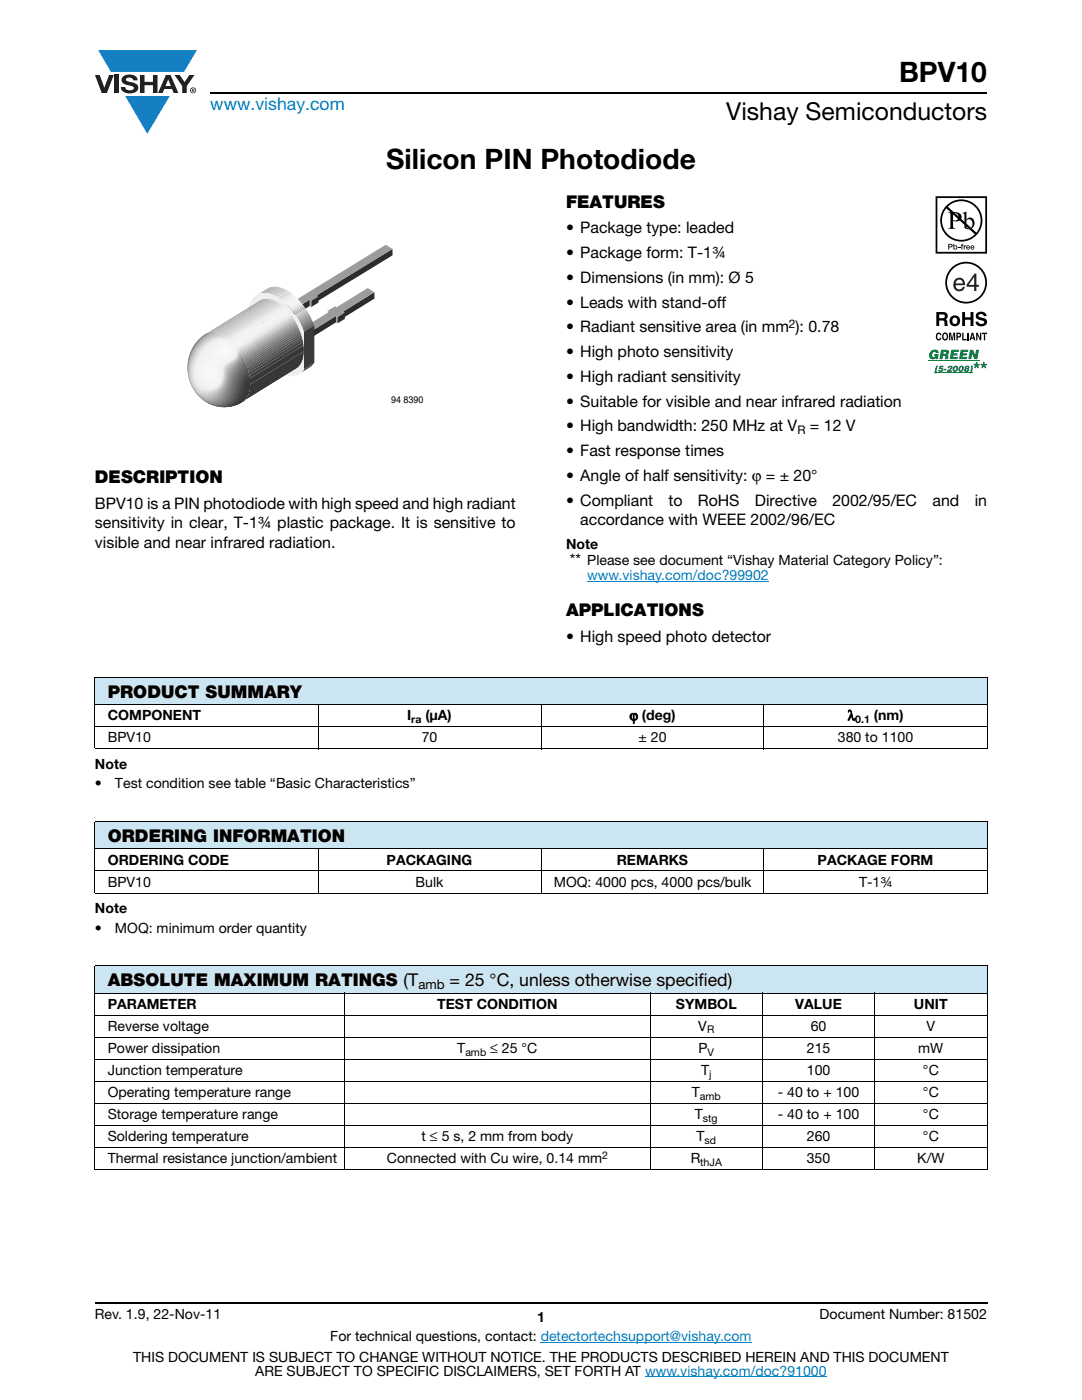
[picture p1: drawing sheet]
<svg xmlns="http://www.w3.org/2000/svg" width="216mm" height="279mm" viewBox="0 0 216 279" stroke-linecap="round" stroke-linejoin="round" font-family="sans-serif">
<defs><g id="words">
<g font-size="5.6">
<text x="179.4" y="16.4">BPV10</text>
<text x="77" y="33.8">Silicon PIN Photodiode</text>
</g>
<text font-size="4.9" x="144.9" y="24">Vishay Semiconductors</text>
<text font-size="3.5" fill="#007ec4" x="42" y="21.9">www.vishay.com</text>
<g font-size="3.5">
<text x="112.9" y="41.5">FEATURES</text>
<text x="18.9" y="96.5">DESCRIPTION</text>
<text x="112.9" y="123">APPLICATIONS</text>
<text x="21.5" y="139.2">PRODUCT SUMMARY</text>
<text x="21.5" y="168">ORDERING INFORMATION</text>
<text x="21.5" y="196.8">ABSOLUTE MAXIMUM RATINGS (T</text>
<text x="89.7" y="196.8">= 25 °C, unless otherwise specified)</text>
</g>
<g font-size="3.2">
<text x="112.9" y="46.6">• Package type: leaded</text>
<text x="112.9" y="51.5">• Package form: T-1¾</text>
<text x="112.9" y="56.5">• Dimensions (in mm): Ø 5</text>
<text x="112.9" y="61.4">• Leads with stand-off</text>
<text x="112.9" y="66.3">• Radiant sensitive area (in mm ): 0.78</text>
<text x="112.9" y="71.3">• High photo sensitivity</text>
<text x="112.9" y="76.2">• High radiant sensitivity</text>
<text x="112.9" y="81.2">• Suitable for visible and near infrared radiation</text>
<text x="112.9" y="86.1">• High bandwidth: 250 MHz at V</text>
<text x="161.6" y="86.1">= 12 V</text>
<text x="112.9" y="91">• Fast response times</text>
<text x="112.9" y="96">• Angle of half sensitivity: ϕ = ± 20°</text>
<text x="18.9" y="101.5">BPV10 is a PIN photodiode with high speed and high radiant</text>
<text x="112.9" y="100.9">• Compliant</text>
<text x="133.4" y="100.9">to</text>
<text x="139.3" y="100.9">RoHS</text>
<text x="150.6" y="100.9">Directive</text>
<text x="166.1" y="100.9">2002/95/EC</text>
<text x="186.1" y="100.9">and</text>
<text x="194.5" y="100.9">in</text>
<text x="18.9" y="105.4">sensitivity in clear, T-1¾ plastic package. It is sensitive to</text>
<text x="115.8" y="104.8">accordance with WEEE 2002/96/EC</text>
<text x="18.9" y="109.3">visible and near infrared radiation.</text>
<text x="113.7" y="112.7">**</text>
<text x="112.9" y="128.1">• High speed photo detector</text>
</g>
<g font-size="2.8">
<text x="112.9" y="109.5">Note</text>
<text x="117.2" y="112.7">Please see document “Vishay Material Category Policy”:</text>
<text x="21.5" y="143.7">COMPONENT</text>
<text x="81.2" y="143.7">I</text>
<text x="84.9" y="143.7">(μA)</text>
<text x="125.6" y="143.7">ϕ (deg)</text>
<text x="169.1" y="143.7">λ</text>
<text x="174.4" y="143.7">(nm)</text>
<text x="21.5" y="148.1">BPV10</text>
<text x="84.1" y="148.1">70</text>
<text x="127.4" y="148.1">± 20</text>
<text x="167.2" y="148.1">380 to 1100</text>
<text x="18.9" y="153.4">Note</text>
<text x="18.9" y="157.3">•</text>
<text x="22.9" y="157.3">Test condition see table “Basic Characteristics”</text>
<text x="21.5" y="172.5">ORDERING CODE</text>
<text x="77.2" y="172.5">PACKAGING</text>
<text x="123.1" y="172.5">REMARKS</text>
<text x="163.2" y="172.5">PACKAGE FORM</text>
<text x="21.5" y="176.9">BPV10</text>
<text x="82.9" y="176.9">Bulk</text>
<text x="110.5" y="176.9">MOQ: 4000 pcs, 4000 pcs/bulk</text>
<text x="171.4" y="176.9">T-1¾</text>
<text x="18.9" y="182.2">Note</text>
<text x="18.9" y="186.1">•</text>
<text x="22.9" y="186.1">MOQ: minimum order quantity</text>
<text x="21.5" y="201.3">PARAMETER</text>
<text x="87.2" y="201.3">TEST CONDITION</text>
<text x="134.9" y="201.3">SYMBOL</text>
<text x="158.7" y="201.3">VALUE</text>
<text x="182.4" y="201.3">UNIT</text>
<text x="21.5" y="205.7">Reverse voltage</text>
<text x="139.3" y="205.7">V</text>
<text x="161.8" y="205.7">60</text>
<text x="184.9" y="205.7">V</text>
<text x="21.5" y="214.5">Junction temperature</text>
<text x="21.5" y="210.1">Power dissipation</text>
<text x="91.2" y="210.1">T</text>
<text x="97.8" y="210.1">≤ 25 °C</text>
<text x="139.4" y="210.1">P</text>
<text x="139.9" y="214.5">T</text>
<text x="161" y="210.1">215</text>
<text x="161" y="214.5">100</text>
<text x="183.2" y="210.1">mW</text>
<text x="184.2" y="214.5">°C</text>
<text x="21.5" y="218.9">Operating temperature range</text>
<text x="138" y="218.9">T</text>
<text x="155.2" y="218.9">- 40 to + 100</text>
<text x="184.2" y="218.9">°C</text>
<text x="21.5" y="223.4">Storage temperature range</text>
<text x="21.5" y="227.8">Soldering temperature</text>
<text x="84.1" y="227.8">t ≤ 5 s, 2 mm from body</text>
<text x="138.7" y="223.4">T</text>
<text x="139" y="227.8">T</text>
<text x="155.2" y="223.4">- 40 to + 100</text>
<text x="161" y="227.8">260</text>
<text x="184.2" y="223.4">°C</text>
<text x="184.2" y="227.8">°C</text>
<text x="21.5" y="232.2">Thermal resistance junction/ambient</text>
<text x="77.2" y="232.2">Connected with Cu wire, 0.14 mm</text>
<text x="137.8" y="232.2">R</text>
<text x="161" y="232.2">350</text>
<text x="183" y="232.2">K/W</text>
<text x="18.9" y="263.3">Rev. 1.9, 22-Nov-11</text>
<text x="107.2" y="263.8">1</text>
<text x="163.6" y="263.3">Document Number: 81502</text>
<text x="65.9" y="267.7">For technical questions, contact: detectortechsupport@vishay.com</text>
<text x="26.5" y="271.7">THIS DOCUMENT IS SUBJECT TO CHANGE WITHOUT NOTICE. THE PRODUCTS DESCRIBED HEREIN AND THIS DOCUMENT</text>
<text x="50.9" y="274.6">ARE SUBJECT TO SPECIFIC DISCLAIMERS, SET FORTH AT www.vishay.com/doc?91000</text>
</g>
<text font-size="2.8" fill="#007ec4" x="117.2" y="115.8">www.vishay.com/doc?99902</text>
<text font-size="2.6" x="83.5" y="197.4">amb</text>
<g font-size="2.4">
<text x="157.4" y="65.4">2</text>
<text x="159.1" y="86.7">R</text>
</g>
<g font-size="2.1">
<text x="82.1" y="144.3">ra</text>
<text x="170.7" y="144.3">0.1</text>
<text x="141.1" y="206.2">R</text>
<text x="92.9" y="210.7">amb</text>
<text x="141.2" y="210.7">V</text>
<text x="141.5" y="215.1">j</text>
<text x="139.6" y="219.5">amb</text>
<text x="140.3" y="223.9">stg</text>
<text x="120.1" y="231.3">2</text>
<text x="139.7" y="232.7">thJA</text>
<text x="140.6" y="228.3">sd</text>
</g>
<text font-size="1.9" x="78.1" y="80.4">94 8390</text>
</g></defs>
<g fill="#147fc3">
<path d="M19.6 10h19.7l-2.6 4.3h-1.1h-13.5z"/>
<path d="M25 19.2h8.9l-4.5 7.5z"/>
</g>
<g fill="#231f20">
<path d="M18.9 15h1l.9 2.5 1-2.5h.9l-1.4 3.6h-1z"/>
<path d="M22.9 15h.9v3.6h-.9z"/>
<path d="M24.6 15.3a2.1 2.1 0 0 1 2.8 .3l.1 .4h-.9a.79 .79 0 0 0-.7-.5 .79 .79 0 0 0-.8 .4l.3 .3 1 .2a1.08 1.08 0 0 1 1.2 1 1.08 1.08 0 0 1-1.1 1.2 1.73 1.73 0 0 1-2.4-1.2h.9a.96 .96 0 0 0 .8 .6 .96 .96 0 0 0 .9-.4 1.31 1.31 0 0 0-1.2-.6 1.03 1.03 0 0 1-1.1-.6 1.03 1.03 0 0 1 .2-1.1z"/>
<path d="M27.9 15h.9v1.3h1.7v-1.3h.9v3.6h-.9v-1.6h-1.7v1.6h-.9z"/>
<path d="M34.8 15h1.1l.9 1.4 1-1.4h1l-1.5 2.2v1.4h-.9v-1.4z"/>
<path d="M33.6 15.9l.5 1.3h-1.1zM33.1 15l-1.6 3.6h1l.3-.8h1.5l.3 .8h1l-1.6-3.6z"/>
<path d="M38.1 18a.46 .46 0 0 1 .9 0 .46 .46 0 0 1-.9 0zM37.9 18a.6 .6 0 0 0 1.2 0 .6 .6 0 0 0-1.2 0z"/>
<path d="M38.4 17.8h.2v.2h-.2zM38.3 17.7v.7h.1v-.3l.4 .3-.2-.3 .2-.2-.1-.2z"/>
</g>
<path d="M42 18.6h155M18.9 260h178.1" fill="none" stroke="#000" stroke-width=".36"/>
<path d="M117.2 116.1h36.2M107.9 267.9h42.1M128.7 274.8h36.3" fill="none" stroke="#007ec4" stroke-width=".2"/>
<path d="M37.4 48.9h47.1v32.4h-47.1z" fill="#fff"/>
<g fill="#2c2c2c">
<path d="M63.2 58.9l15.1-9.2v1.3l-15.1 9.2z"/>
<path d="M62.1 60l1.5-.9v1.3l-1.5 .9z"/>
</g>
<path d="M61.8 59.8l.3 .2v1.3l-.3-.2z" fill="#a3a3a3"/>
<path d="M68.5 62.2l6.2-3.9v1.3l-6.2 3.8z" fill="#2c2c2c"/>
<g fill="#a3a3a3">
<path d="M65.4 62l.3 .2v1.3l-.3-.2z"/>
<path d="M67.1 63.1l.3 .1v1.3l-.3-.2z"/>
</g>
<path d="M67.4 63.2l1.4-.9v1.3l-1.4 .9z" fill="#2c2c2c"/>
<path d="M54.2 62.8l1.4 .8v1.3l-1.4-.8z" fill="#a3a3a3"/>
<path d="M55.6 63.6l6.2-3.8v1.3l-6.2 3.8z" fill="#2c2c2c"/>
<path d="M54.2 62.8l22.8-14 1.3 .9-15.1 9.2 .4 .2-1.5 .9-.3-.2-6.2 3.8z" fill="#9c9c9c"/>
<path d="M52.2 64.1l2-1.3v1.3l-2 1.3z" fill="#3b3b3b"/>
<path d="M52.2 65.4l2-1.3 1.4 .8-2.1 1.3z" fill="#d3d3d3"/>
<path d="M60.8 66.9l6.3-3.8v1.2l-6.3 3.9z" fill="#2c2c2c"/>
<path d="M59.5 66.1l1.3 .8v1.3l-1.3-.9z" fill="#a3a3a3"/>
<path d="M59.5 66.1l6.2-3.9-.3-.2 1.4-.9 .4 .2 6.2-3.8 1.3 .8-6.2 3.9 .3 .1-1.4 .9-.3-.1-6.3 3.8z" fill="#9c9c9c"/>
<path d="M59.7 74.6l.9-.9 2.1-1.2-.7 .7z" fill="#373737"/>
<path d="M57.4 68.6l2.1-1.3 1.3 .9-2 1.3z" fill="#d3d3d3"/>
<path d="M60.6 70a4.1 4.1 0 0 1-1.5 3.6z" fill="#373737"/>
<path d="M51.2 58.9l2.3-1.4z" fill="#7c7c7c"/>
<path d="M51.4 58.8l2.3-1.4z" fill="#838383"/>
<path d="M51.7 58.7l2.3-1.4z" fill="#8b8b8b"/>
<path d="M51.9 58.6l2.3-1.4z" fill="#939393"/>
<path d="M52.1 58.5l2.4-1.3z" fill="#9a9a9a"/>
<path d="M52.4 58.5l2.1-1.3h.2l-2 1.3z" fill="#a2a2a2"/>
<path d="M52.7 58.5l2-1.3h.4l-2.1 1.3z" fill="#aaa"/>
<path d="M53 58.5l2.1-1.3h.3l-2.1 1.3z" fill="#b1b1b1"/>
<path d="M53.3 58.5l2.1-1.3 .4 .1-2.1 1.3z" fill="#b9b9b9"/>
<path d="M53.7 58.6l2.1-1.3 .4 .1-2 1.3z" fill="#c1c1c1"/>
<path d="M54.2 58.7l2-1.3 .6 .3-2.1 1.2z" fill="#c8c8c8"/>
<path d="M54.7 58.9l2.1-1.2 .6 .3-2.1 1.2z" fill="#d0d0d0"/>
<path d="M55.3 59.2l2.1-1.2 .1 .1-2 1.2z" fill="#d7d7d7"/>
<path d="M51.8 70.1l8.8-1.2v1.2z" fill="#373737"/>
<path d="M51.8 70.1l8.7-1.9 .1 .7z" fill="#3e3e3e"/>
<path d="M51.8 70.1l8.6-2.4 .1 .5z" fill="#464646"/>
<path d="M51.8 70.1l8.5-2.8 .1 .4z" fill="#4e4e4e"/>
<path d="M51.8 70.1l8.3-3.3 .2 .5z" fill="#555"/>
<path d="M51.8 70.1l8.2-3.6 .1 .3z" fill="#5d5d5d"/>
<path d="M51.8 70.1l8.1-4 .1 .4z" fill="#656565"/>
<path d="M51.8 70.1l7.9-4.3 .2 .3z" fill="#6c6c6c"/>
<path d="M51.8 70.1l7.8-4.6 .1 .3z" fill="#747474"/>
<path d="M51.8 70.1l7.7-4.9 .1 .3z" fill="#7c7c7c"/>
<path d="M51.8 70.1l7.6-5.1 .1 .2z" fill="#838383"/>
<path d="M51.8 70.1l7.5-5.3 .1 .2z" fill="#8b8b8b"/>
<path d="M51.8 70.1l7.4-5.5 .1 .2z" fill="#939393"/>
<path d="M51.8 70.1l7.3-5.7 .1 .2z" fill="#9a9a9a"/>
<path d="M51.8 70.1l7.2-5.9 .1 .2z" fill="#a2a2a2"/>
<path d="M51.8 70.1l7.1-6 .1 .1z" fill="#aaa"/>
<path d="M51.8 70.1l7-6.2 .1 .2z" fill="#b1b1b1"/>
<path d="M51.8 70.1l6.9-6.3 .1 .1z" fill="#b9b9b9"/>
<path d="M51.8 70.1l6.8-6.5 .1 .2z" fill="#c1c1c1"/>
<path d="M51.8 70.1l6.7-6.6 .1 .1z" fill="#c8c8c8"/>
<path d="M51.8 70l6.6-6.7 .1 .2-6.7 6.6z" fill="#d0d0d0"/>
<path d="M58.3 63.2l.1 .1-6.6 6.7z" fill="#d7d7d7"/>
<path d="M58.2 63l.1 .2-6.5 6.6v-.1z" fill="#dfdfdf"/>
<path d="M58.1 62.9l.1 .1-6.4 6.7v-.2z" fill="#e7e7e7"/>
<path d="M58 62.7l.1 .2-6.3 6.6v-.2z" fill="#eee"/>
<path d="M57.7 62.4l.3 .3-6.2 6.6v-.2z" fill="#f1f1f1"/>
<path d="M56.9 61.5l.8 .9-5.9 6.7v-.9z" fill="#f2f2f2"/>
<path d="M56.6 61.2l.3 .3-5.1 6.7v-.3z" fill="#f1f1f1"/>
<path d="M56.4 61l.2 .2-4.8 6.7v-.2z" fill="#eee"/>
<path d="M56.1 60.8l.3 .2-4.6 6.7v-.3z" fill="#e7e7e7"/>
<path d="M55.8 60.5l.3 .3-4.3 6.6v-.2z" fill="#dfdfdf"/>
<path d="M55.3 60.3l.5 .2-4 6.7v-.3z" fill="#d7d7d7"/>
<path d="M54.8 60l.5 .3-3.5 6.6v-.2z" fill="#d0d0d0"/>
<path d="M54.4 59.8l.4 .2-3 6.7z" fill="#c8c8c8"/>
<path d="M54 59.7l.4 .1-2.6 6.7z" fill="#c1c1c1"/>
<path d="M53.6 59.6l.4 .1-2.2 6.7z" fill="#b9b9b9"/>
<path d="M53.3 59.6h.3l-1.8 6.7z" fill="#b1b1b1"/>
<path d="M53.1 59.6h.2l-1.5 6.7z" fill="#aaa"/>
<path d="M52.8 59.6h.3l-1.3 6.7z" fill="#a2a2a2"/>
<path d="M52.6 59.7l.2-.1-1 6.7z" fill="#9a9a9a"/>
<path d="M52.4 59.7h.2l-.8 6.7z" fill="#939393"/>
<path d="M52.2 59.8l.2-.1-.6 6.7z" fill="#8b8b8b"/>
<path d="M52 59.9l.2-.1-.4 6.7z" fill="#838383"/>
<path d="M51.8 60l.2-.1-.2 6.7z" fill="#7c7c7c"/>
<path d="M60.7 66.2l2-1.3v7.6l-2.1 1.2z" fill="#3b3b3b"/>
<path d="M55.5 59.3l2-1.2 .4 .2-2.1 1.3z" fill="#d7d7d7"/>
<path d="M55.8 59.6l2.1-1.3 .4 .3-2.1 1.2z" fill="#dfdfdf"/>
<path d="M56.2 59.8l2.1-1.2 .3 .2-2.1 1.3z" fill="#e7e7e7"/>
<path d="M56.5 60.1l2.1-1.3 .3 .3-2.1 1.3z" fill="#eee"/>
<path d="M56.8 60.3l2.1-1.2 .3 .3-2.1 1.3z" fill="#f1f1f1"/>
<path d="M57.1 60.7l2.1-1.3 1 1.1-2.1 1.2z" fill="#f2f2f2"/>
<path d="M58.1 61.7l2.1-1.2 .2 .2-2 1.3z" fill="#f1f1f1"/>
<path d="M58.3 62l2.1-1.3 .2 .3-2.1 1.3z" fill="#eee"/>
<path d="M58.5 62.3l2.1-1.3 .1 .2-2 1.2z" fill="#e7e7e7"/>
<path d="M58.7 62.4l2-1.2 .2 .1-2.1 1.3z" fill="#dfdfdf"/>
<path d="M58.8 62.6l2.1-1.3 .1 .2-2.1 1.3z" fill="#d7d7d7"/>
<path d="M58.9 62.8l2.1-1.3 .1 .2-2.1 1.3z" fill="#d0d0d0"/>
<path d="M59 63l2.1-1.3 .1 .1-2.1 1.3z" fill="#c8c8c8"/>
<path d="M59.1 63.1l2.1-1.3 .1 .2-2.1 1.3z" fill="#c1c1c1"/>
<path d="M59.2 63.3l2.1-1.3 .1 .2-2.1 1.3z" fill="#b9b9b9"/>
<path d="M59.3 63.5l2.1-1.3 .1 .2-2.1 1.2z" fill="#b1b1b1"/>
<path d="M59.4 63.6l2.1-1.2 .1 .1-2.1 1.3z" fill="#aaa"/>
<path d="M59.5 63.8l2.1-1.3 .1 .2-2 1.3z" fill="#a2a2a2"/>
<path d="M59.7 64l2-1.3 .1 .3-2 1.2z" fill="#9a9a9a"/>
<path d="M59.8 64.2l2-1.2 .2 .2-2.1 1.3z" fill="#939393"/>
<path d="M59.9 64.5l2.1-1.3 .1 .2-2.1 1.3z" fill="#8b8b8b"/>
<path d="M60 64.7l2.1-1.3 .1 .3-2.1 1.3z" fill="#838383"/>
<path d="M60.1 65l2.1-1.3 .1 .3-2 1.3z" fill="#7c7c7c"/>
<path d="M60.3 65.3l2-1.3 .2 .3-2.1 1.3z" fill="#747474"/>
<path d="M60.4 65.6l2.1-1.3 .1 .4-2 1.3z" fill="#6c6c6c"/>
<path d="M60.6 66l2-1.3 .1 .2-2 1.3z" fill="#656565"/>
<path d="M52.2 64.1v1.3l1.3 .8v-1.3zM57.4 67.3v1.3l1.4 .8v-1.2zM50.9 59.1a3.8 3.8 0 0 1 4.6 .2 13.7 13.7 0 0 1 5.2 6.9l-.1 7.5a3.2 3.2 0 0 1-4.3 .9 13.9 13.9 0 0 1-6.8-12.6 4.3 4.3 0 0 1 1.4-2.9z" fill="#eee"/>
<g fill="#373737">
<path d="M49.8 75.6l10.8-5.6a4.1 4.1 0 0 1-1.5 3.6l-10.7 6.6a4.8 4.8 0 0 0 1.4-4.6z"/>
<path d="M49.8 75.6l10.8-5.6a4.1 4.1 0 0 1-1.5 3.6l-9.2 3.2z"/>
<path d="M48.4 76.8h1.5l-.1-1.2 10.8-6.7a5.4 5.4 0 0 1-1.1 4.4l-.4 .3z"/>
</g>
<path d="M49.7 74.9l10.8-6.7 .1 .7-10.8 6.7z" fill="#3e3e3e"/>
<path d="M49.6 74.4l10.8-6.7 .1 .5-10.8 6.7z" fill="#464646"/>
<path d="M49.5 73.9l10.8-6.6 .1 .4-10.8 6.7z" fill="#4e4e4e"/>
<path d="M49.4 73.5l10.7-6.7 .2 .5-10.8 6.6z" fill="#555"/>
<path d="M49.2 73.1l10.8-6.6 .1 .3-10.7 6.7z" fill="#5d5d5d"/>
<path d="M49.1 72.8l10.8-6.7 .1 .4-10.8 6.6z" fill="#656565"/>
<path d="M49 72.4l10.7-6.6 .2 .3-10.8 6.7z" fill="#6c6c6c"/>
<path d="M48.9 72.2l10.7-6.7 .1 .3-10.7 6.6z" fill="#747474"/>
<path d="M48.7 71.9l10.8-6.7 .1 .3-10.7 6.7z" fill="#7c7c7c"/>
<path d="M48.6 71.7l10.8-6.7 .1 .2-10.8 6.7z" fill="#838383"/>
<path d="M48.5 71.4l10.8-6.6 .1 .2-10.8 6.7z" fill="#8b8b8b"/>
<path d="M48.4 71.2l10.8-6.6 .1 .2-10.8 6.6z" fill="#939393"/>
<path d="M48.3 71.1l10.8-6.7 .1 .2-10.8 6.6z" fill="#9a9a9a"/>
<path d="M48.2 70.9l10.8-6.7 .1 .2-10.8 6.7z" fill="#a2a2a2"/>
<path d="M48.1 70.7l10.8-6.6 .1 .1-10.8 6.7z" fill="#aaa"/>
<path d="M48 70.6l10.8-6.7 .1 .2-10.8 6.6z" fill="#b1b1b1"/>
<path d="M48 70.4l10.7-6.6 .1 .1-10.8 6.7z" fill="#b9b9b9"/>
<path d="M47.9 70.3l10.7-6.7 .1 .2-10.7 6.6z" fill="#c1c1c1"/>
<path d="M47.8 70.1l10.7-6.6 .1 .1-10.7 6.7z" fill="#c8c8c8"/>
<path d="M47.7 70l10.7-6.7 .1 .2-10.7 6.6z" fill="#d0d0d0"/>
<path d="M47.6 69.9l10.7-6.7 .1 .1-10.7 6.7z" fill="#d7d7d7"/>
<path d="M47.5 69.7l10.7-6.7 .1 .2-10.7 6.6z" fill="#dfdfdf"/>
<path d="M47.3 69.5l10.8-6.6 .1 .1-10.7 6.7z" fill="#e7e7e7"/>
<path d="M47.2 69.3l10.8-6.6 .1 .2-10.8 6.6z" fill="#eee"/>
<path d="M47 69.1l10.7-6.7 .3 .3-10.8 6.6z" fill="#f1f1f1"/>
<path d="M46.2 68.2l10.7-6.7 .8 .9-10.7 6.7z" fill="#f2f2f2"/>
<path d="M45.9 67.9l10.7-6.7 .3 .3-10.7 6.7z" fill="#f1f1f1"/>
<path d="M45.6 67.7l10.8-6.7 .2 .2-10.7 6.7z" fill="#eee"/>
<path d="M45.3 67.4l10.8-6.6 .3 .2-10.8 6.7z" fill="#e7e7e7"/>
<path d="M45 67.2l10.8-6.7 .3 .3-10.8 6.6z" fill="#dfdfdf"/>
<path d="M44.6 66.9l10.7-6.6 .5 .2-10.8 6.7z" fill="#d7d7d7"/>
<path d="M44.1 66.7l10.7-6.7 .5 .3-10.7 6.6z" fill="#d0d0d0"/>
<path d="M43.6 66.5l10.8-6.7 .4 .2-10.7 6.7z" fill="#c8c8c8"/>
<path d="M43.2 66.4l10.8-6.7 .4 .1-10.8 6.7z" fill="#c1c1c1"/>
<path d="M42.9 66.3l10.7-6.7 .4 .1-10.8 6.7z" fill="#b9b9b9"/>
<path d="M42.6 66.3l10.7-6.7h.3l-10.7 6.7z" fill="#b1b1b1"/>
<path d="M42.3 66.3l10.8-6.7h.2l-10.7 6.7z" fill="#aaa"/>
<path d="M42.1 66.3l10.7-6.7h.3l-10.8 6.7z" fill="#a2a2a2"/>
<path d="M41.8 66.3l11-6.7z" fill="#9a9a9a"/>
<path d="M41.6 66.4l11-6.7z" fill="#939393"/>
<path d="M41.4 66.4l11-6.7z" fill="#8b8b8b"/>
<path d="M41.2 66.5l11-6.7z" fill="#838383"/>
<path d="M41.1 66.6l10.9-6.7z" fill="#7c7c7c"/>
<g fill="#f1f1f1">
<path d="M39.7 67.7a3.5 3.5 0 0 1 5.1-.6 12 12 0 0 1 4.9 11 3.6 3.6 0 0 1-2.7 2.8 6.4 6.4 0 0 1-6.7-1.4 4.6 4.6 0 0 1-.8-2.9l.1 .7a3.5 3.5 0 0 0 1.4 2.9 8.2 8.2 0 0 1-1.3-12.5z"/>
<path d="M39.9 67.5a3.4 3.4 0 0 1 4.9-.4l1.4 1.1a3.5 3.5 0 0 0-4.8 1.4l-.9 1.3a4.4 4.4 0 0 0-.2 6.1 2.41 2.41 0 0 0 2.9 .2 2.41 2.41 0 0 0 1.1-2.7l-.1-.5a1.27 1.27 0 0 1 .8-1.5 3.1 3.1 0 0 0 2.2-2.2l-.2-1.2a11.8 11.8 0 0 1 2.7 9 4.3 4.3 0 0 1-3.8 3.1 6.3 6.3 0 0 1-5.6-1.7 4.6 4.6 0 0 1-.7-2.9v.7a3.5 3.5 0 0 0 1.4 2.9 8.2 8.2 0 0 1-1.1-12.7z"/>
</g>
<path d="M39.9 67.5a3.5 3.5 0 0 1 5.2-.2l.8 .6a3.5 3.5 0 0 0-4.3 1.1l-1 1.2a5.2 5.2 0 0 0-1 6.4v.7a3.5 3.5 0 0 0 1.4 2.9 8.2 8.2 0 0 1-1.1-12.7z" fill="#eee"/>
<path d="M39.9 67.5a3.5 3.5 0 0 1 5.2-.2l.5 .4a4.1 4.1 0 0 0-4.2 1 7.8 7.8 0 0 0-2.6 7l.3 .9 .5 .5a3.7 3.7 0 0 0 1.4 3.1 8.2 8.2 0 0 1-1.1-12.7z" fill="#e7e7e7"/>
<path d="M39.9 67.5a3.5 3.5 0 0 1 5.1-.3l.3 .2a5.2 5.2 0 0 0-5.4 2.8 7.2 7.2 0 0 0-1.3 5.9l.4 .8 .6 .6 .3 1.2a2.88 2.88 0 0 0 1.1 1.5 8.2 8.2 0 0 1-1.1-12.7z" fill="#dfdfdf"/>
<path d="M39.9 67.5a3.5 3.5 0 0 1 5.1-.3 5.1 5.1 0 0 0-4.7 2 7.5 7.5 0 0 0-1.8 7.1l.5 .9 .6 .7a3.3 3.3 0 0 0 1.4 2.3 8.2 8.2 0 0 1-1.1-12.7z" fill="#d7d7d7"/>
<path d="M39.9 67.5a3.4 3.4 0 0 1 4.7-.6 7 7 0 0 0-6.3 5.6 5 5 0 0 0 1.4 5.7l.4 1 .9 1a8.2 8.2 0 0 1-1.1-12.7z" fill="#d0d0d0"/>
<path d="M39.6 76.6a2.77 2.77 0 0 0 3.2 .8 2.77 2.77 0 0 0 1.7-2.9l-.1-.5a1.46 1.46 0 0 1 1.3-1.7 2.42 2.42 0 0 0 1.5-3 11 11 0 0 1 2.4 9.3 4.7 4.7 0 0 1-4.2 2.6 6.3 6.3 0 0 1-5.1-1.7 4.6 4.6 0 0 1-.7-2.9z" fill="#eee"/>
<path d="M39.9 67.5a3.3 3.3 0 0 1 4.2-.8 7.8 7.8 0 0 0-5.8 10 4.3 4.3 0 0 0 1.5 1.8l.4 .8 .8 .9a8.2 8.2 0 0 1-1.1-12.7z" fill="#c8c8c8"/>
<path d="M39.6 77.1a3 3 0 0 0 3.5 .4 3 3 0 0 0 1.5-3.2 1.57 1.57 0 0 1 1.1-1.9 2.54 2.54 0 0 0 1.7-2.9 10.9 10.9 0 0 1 2.2 9.1 4.7 4.7 0 0 1-4.2 2.6 6.2 6.2 0 0 1-5.1-1.7 4.5 4.5 0 0 1-.7-2.4z" fill="#e7e7e7"/>
<path d="M39.9 67.5a3.5 3.5 0 0 1 3.7-1 8 8 0 0 0-5.5 9.9l1 1.6 .8 .7 .3 .7 .8 .8a8.2 8.2 0 0 1-1.1-12.7z" fill="#c1c1c1"/>
<path d="M39.6 77.5a3.3 3.3 0 0 0 3.5 .1 3.3 3.3 0 0 0 1.6-3.1v-.5a1.84 1.84 0 0 1 1.3-1.8 2.44 2.44 0 0 0 1.5-2.5 10.8 10.8 0 0 1 2.1 8.9 4.7 4.7 0 0 1-4.2 2.6 6.3 6.3 0 0 1-5.1-1.7l-.4-.8z" fill="#dfdfdf"/>
<path d="M39.9 67.5a3.5 3.5 0 0 1 3.3-1.1 8.2 8.2 0 0 0-5.1 10l.4 1 .6 .8 .9 .7 .4 .7 .6 .6a8.2 8.2 0 0 1-1.1-12.7z" fill="#b9b9b9"/>
<path d="M47.6 69.9a10.7 10.7 0 0 1 2 8.7 4.7 4.7 0 0 1-4.2 2.6 6.3 6.3 0 0 1-5.1-1.7l-.7-1.6a3.5 3.5 0 0 0 5.1-3.2 2.14 2.14 0 0 1 1.5-2.5 2.6 2.6 0 0 0 1.4-2.3z" fill="#d7d7d7"/>
<path d="M39.9 67.5a3.6 3.6 0 0 1 3-1.2 8.3 8.3 0 0 0-4.8 10.3l.5 .9 .6 .9 1.8 1.8a8.2 8.2 0 0 1-1.1-12.7z" fill="#b1b1b1"/>
<path d="M47.7 70a10.7 10.7 0 0 1 1.9 8.6 4.7 4.7 0 0 1-4.2 2.6 6.3 6.3 0 0 1-5.1-1.6l-.6-1.4a3.5 3.5 0 0 0 4.8-1.9l.2-.5a6.1 6.1 0 0 1 .7-2.8l.4-.4a2.91 2.91 0 0 0 1.9-2.6z" fill="#d0d0d0"/>
<path d="M47.8 70.1a10.6 10.6 0 0 1 1.8 8.5 4.7 4.7 0 0 1-4.2 2.6 6.1 6.1 0 0 1-5.2-1.9l-.4-.8a3.4 3.4 0 0 0 4.5-1.5 9.4 9.4 0 0 0 .8-3.3l.8-1a3.1 3.1 0 0 0 1.9-2.6z" fill="#c8c8c8"/>
<path d="M39.9 67.5a3.7 3.7 0 0 1 2.7-1.2 8.1 8.1 0 0 0-3.9 11.5l2.3 2.4a8.2 8.2 0 0 1-1.1-12.7z" fill="#aaa"/>
<path d="M47.9 70.3a10.6 10.6 0 0 1 1.7 8.3 4.7 4.7 0 0 1-4.2 2.6 6.2 6.2 0 0 1-5.2-1.8l-.3-.7a2.44 2.44 0 0 0 3.1-.2 6.4 6.4 0 0 0 2.3-4.7 5.5 5.5 0 0 1 1.9-2l.5-.8z" fill="#c1c1c1"/>
<path d="M39.9 67.5a3.8 3.8 0 0 1 2.4-1.2 8.2 8.2 0 0 0-3.5 11.7l2.2 2.2a8.2 8.2 0 0 1-1.1-12.7z" fill="#a2a2a2"/>
<path d="M48 70.4a10.6 10.6 0 0 1 1.6 8.2 4.7 4.7 0 0 1-4.2 2.6 6.1 6.1 0 0 1-5.2-1.9l-.2-.4a2.32 2.32 0 0 0 3-.1 5.7 5.7 0 0 0 2.2-4.3 4.5 4.5 0 0 1 2-2.6l.5-.6z" fill="#b9b9b9"/>
<path d="M39.9 67.5a4 4 0 0 1 2.2-1.2 8.2 8.2 0 0 0-3.3 11.8l2.2 2.1a8.2 8.2 0 0 1-1.1-12.7z" fill="#9a9a9a"/>
<path d="M48 70.6a10.5 10.5 0 0 1 1.6 8 4.7 4.7 0 0 1-4.2 2.6 6.2 6.2 0 0 1-5.2-1.8l-.2-.3a2.66 2.66 0 0 0 3.9-1 7.6 7.6 0 0 0 1.6-4l.6-.9a4.8 4.8 0 0 0 1.9-2.6z" fill="#b1b1b1"/>
<path d="M48.1 70.7a10.4 10.4 0 0 1 1.5 7.9 4.7 4.7 0 0 1-4.2 2.6 6 6 0 0 1-5.3-1.9 2.69 2.69 0 0 0 4.1-1.2l.8-1.4 .3-1.2a4.8 4.8 0 0 1 1.9-3.2l.6-.8z" fill="#aaa"/>
<g fill="#939393">
<path d="M39.9 67.5l1.2-.9 .7-.3a8.6 8.6 0 0 0-4.2 8.8 8.2 8.2 0 0 1 2.3-7.6z"/>
<path d="M38.9 78.1l.9 1.1 1.2 1-1.1-.9z"/>
</g>
<path d="M48.2 70.9a10.3 10.3 0 0 1 1.4 7.7 4.7 4.7 0 0 1-4.2 2.6 6.2 6.2 0 0 1-5.2-1.8 2.68 2.68 0 0 0 4.2-1.2l.6-1.3a8.4 8.4 0 0 1 2.5-4.9z" fill="#a2a2a2"/>
<g fill="#8b8b8b">
<path d="M39.9 67.5l1.2-.9 .5-.2a8.5 8.5 0 0 0-4.2 7.7 8.2 8.2 0 0 1 2.5-6.6z"/>
<path d="M39.5 78.9l1.5 1.3z"/>
</g>
<path d="M48.3 71.1a10.2 10.2 0 0 1 1.3 7.5 4.7 4.7 0 0 1-4.2 2.6 6.4 6.4 0 0 1-5-1.6 2.66 2.66 0 0 0 4.1-1.2l1-2.1a6.9 6.9 0 0 1 2.2-4.2z" fill="#9a9a9a"/>
<g fill="#838383">
<path d="M39.9 67.5l1.5-1a8.5 8.5 0 0 0-4 6.7 8.1 8.1 0 0 1 2.5-5.7z"/>
<path d="M40.1 79.5l.9 .7z"/>
</g>
<path d="M48.4 71.2a9.3 9.3 0 0 1 1 7.9 5.5 5.5 0 0 1-4.4 2.2 6.5 6.5 0 0 1-4.5-1.6 2.72 2.72 0 0 0 4.3-1.3l.2-.6a14.2 14.2 0 0 1 2.4-5.1z" fill="#939393"/>
<path d="M48.5 71.4a9.2 9.2 0 0 1 .9 7.7 5.5 5.5 0 0 1-4.4 2.2 6.7 6.7 0 0 1-4.4-1.4 2.88 2.88 0 0 0 4.6-1.8 16.8 16.8 0 0 1 2.4-5.3z" fill="#8b8b8b"/>
<g fill="#7c7c7c">
<path d="M39.9 67.5l1.3-1a8.2 8.2 0 0 0-3.7 6.1 8 8 0 0 1 2.4-5.1z"/>
<path d="M40.6 79.9l.4 .3z"/>
</g>
<path d="M48.6 71.6a9.2 9.2 0 0 1 .8 7.5 5.5 5.5 0 0 1-4.4 2.2l-2.3-.3-2-1a3 3 0 0 0 4.8-2 14.7 14.7 0 0 1 2.8-5.8z" fill="#838383"/>
<path d="M39.9 67.5l1.1-.8a8.1 8.1 0 0 0-3.4 5v-.1a8.1 8.1 0 0 1 2.3-4.1z" fill="#747474"/>
<path d="M42.3 68.8a2.82 2.82 0 0 1 4.8 .9 2.48 2.48 0 0 1-2.1 2.7 1.24 1.24 0 0 0-.8 1.7 2.65 2.65 0 0 1-2 3.3 3.1 3.1 0 0 1-2.6-4.2 5 5 0 0 1 1.5-2.2l.7-1.6z" fill="#f2f2f2"/>
<path d="M48.7 71.9a9 9 0 0 1 .7 7.2 5.5 5.5 0 0 1-4.4 2.2l-2.3-.3-1.8-.9a2.98 2.98 0 0 0 4.8-1.9 16.5 16.5 0 0 1 3-6.3z" fill="#7c7c7c"/>
<path d="M39.9 67.5l.3-.3a7.9 7.9 0 0 0-2.4 3.6 8 8 0 0 1 2.1-3.3z" fill="#6c6c6c"/>
<path d="M48.9 72.1a8.9 8.9 0 0 1 .5 7 5.5 5.5 0 0 1-4.4 2.2l-1.8-.2-2.1-.9a3 3 0 0 0 4.8-1.9l.2-.5a14.1 14.1 0 0 1 2.8-5.7z" fill="#747474"/>
<path d="M42.5 68.8a2.62 2.62 0 0 1 2.7-.9 2.62 2.62 0 0 1 1.9 2.1 2.61 2.61 0 0 1-2.4 2.4 1.06 1.06 0 0 0-.6 1.5 2.66 2.66 0 0 1-1.9 3.4 2.98 2.98 0 0 1-2.4-4.2 3.6 3.6 0 0 1 1.5-1.8l.6-1.7z" fill="#f2f2f2"/>
<path d="M49 72.4a8.7 8.7 0 0 1 .4 6.7 5.5 5.5 0 0 1-4.4 2.2l-1.8-.2-1.6-.6a3.1 3.1 0 0 0 4.6-2.3l.2-.7a14.2 14.2 0 0 1 2.6-5.1z" fill="#6c6c6c"/>
<path d="M42.7 68.7a2.44 2.44 0 0 1 2.7-.6 2.44 2.44 0 0 1 1.6 2.3 2.55 2.55 0 0 1-2.4 1.9l-.5 .2-.1 .3 .1 1.5a2.15 2.15 0 0 1-.8 2.4 2.15 2.15 0 0 1-2.5 0 3.2 3.2 0 0 1 .6-5.2l.4-.7 .3-1.2z" fill="#f3f3f3"/>
<path d="M49.1 72.8a8.5 8.5 0 0 1 .3 6.3 5.5 5.5 0 0 1-4.4 2.2l-1.8-.2-1.1-.4a3.2 3.2 0 0 0 4.5-2.4 12.8 12.8 0 0 1 2.5-5.5z" fill="#656565"/>
<path d="M42.7 68.9a2.47 2.47 0 0 1 4.2 .9v.4a2.03 2.03 0 0 1-2 1.8 1.1 1.1 0 0 0-1 .5 1.1 1.1 0 0 0 0 1.2 2.74 2.74 0 0 1-1.1 3.3 2.41 2.41 0 0 1-2.9-2.8 2.72 2.72 0 0 1 1.7-2.5l.4-.5 .2-1.3z" fill="#f3f3f3"/>
<path d="M49.2 73.1a8.1 8.1 0 0 1 .2 6 5.5 5.5 0 0 1-4.4 2.2l-2.4-.4a3.3 3.3 0 0 0 4.3-2.7 11.8 11.8 0 0 1 2.3-5.1z" fill="#5d5d5d"/>
<path d="M43 68.8a2.22 2.22 0 0 1 2.5-.5 2.22 2.22 0 0 1 1.3 2.1 2.34 2.34 0 0 1-2.3 1.7l-.7 .2-.2 .5a3.9 3.9 0 0 1-.3 3.8 2.02 2.02 0 0 1-3.2-1.6 2.82 2.82 0 0 1 1.9-3.4l.1-.1a4.2 4.2 0 0 1 .9-2.7z" fill="#f4f4f4"/>
<path d="M49.4 73.5a7.4 7.4 0 0 1-.3 6.1 6.5 6.5 0 0 1-6 1.5 3.3 3.3 0 0 0 4.1-3.1l.8-2.2z" fill="#555"/>
<path d="M43 68.9a2.09 2.09 0 0 1 2.5-.6 2.09 2.09 0 0 1 1.2 2.2 2.96 2.96 0 0 1-2.8 1.5l-.4 .2-.1 .2a5.7 5.7 0 0 1 .2 3.7 1.83 1.83 0 0 1-1.9 .7 1.83 1.83 0 0 1-1.4-1.4 2.69 2.69 0 0 1 1.9-3.7l.3-.3a2.75 2.75 0 0 1 .5-2.5z" fill="#f4f4f4"/>
<path d="M49.5 73.9a7.2 7.2 0 0 1-.4 5.7 6.3 6.3 0 0 1-5.4 1.6 3.5 3.5 0 0 0 3.9-3.1l.8-2.5z" fill="#4e4e4e"/>
<path d="M49.6 74.4a6.8 6.8 0 0 1-.5 5.2 6.3 6.3 0 0 1-4.8 1.7 3.5 3.5 0 0 0 3.6-3.1l.7-2.3z" fill="#464646"/>
<path d="M49.7 74.9a6.5 6.5 0 0 1-.6 4.7 6 6 0 0 1-4.1 1.7 3.9 3.9 0 0 0 3.4-3.6 6 6 0 0 1 1.3-2.8z" fill="#3e3e3e"/>
<g fill="#f5f5f5">
<path d="M40.8 72.8a1.95 1.95 0 0 1 2.1-.6l.6 1.1a2.59 2.59 0 0 1-.6 3.4 2.08 2.08 0 0 1-2.7-2.4l.2-1z"/>
<path d="M41 72.7l.5-.3a1.2 1.2 0 0 1 1.7 .6 2.58 2.58 0 0 1-.5 3.6 2.12 2.12 0 0 1-2.4-2.8z"/>
</g>
<path d="M40.9 73a1.38 1.38 0 0 1 1.3-.6 1.38 1.38 0 0 1 1.1 1 2.41 2.41 0 0 1-.4 3.1 1.85 1.85 0 0 1-2.5-2.1v-.5z" fill="#f6f6f6"/>
<path d="M49.8 75.6a5.4 5.4 0 0 1-1 4.3l-1.3 .8-1.7 .5a4.1 4.1 0 0 0 3.1-3.7l.4-1.1z" fill="#373737"/>
<g fill="#f6f6f6">
<path d="M41 73a1.32 1.32 0 0 1 2.2 .5 2.27 2.27 0 0 1-.4 2.9 1.94 1.94 0 0 1-2.1-.7 1.94 1.94 0 0 1 0-2.2z"/>
<path d="M41.2 73a1.35 1.35 0 0 1 2.1 .8 1.76 1.76 0 0 1-1.1 2.7 2.01 2.01 0 0 1-1.6-1.4 2.01 2.01 0 0 1 .6-2.1z"/>
</g>
<g fill="#f7f7f7">
<path d="M41.3 73.1a1.48 1.48 0 0 1 1.5 0 1.48 1.48 0 0 1 .6 1.5 1.39 1.39 0 0 1-.9 1.8 1.39 1.39 0 0 1-1.8-1.1 1.95 1.95 0 0 1 .6-2.2z"/>
<path d="M41.3 73.2a1.42 1.42 0 0 1 2.1 1.4 1.31 1.31 0 0 1-1 1.7 1.31 1.31 0 0 1-1.6-1 1.83 1.83 0 0 1 .5-2.1z"/>
</g>
<path d="M43.1 68.9a2 2 0 0 1 2.4-.5 2 2 0 0 1 1.1 2.2 3.1 3.1 0 0 1-3.6 1.1l-.2-.1a2.34 2.34 0 0 1 .3-2.7z" fill="#f5f5f5"/>
<path d="M41.1 73.5a1.21 1.21 0 0 1 1.3-.3 1.21 1.21 0 0 1 .8 1 1.45 1.45 0 0 1-1 2 1.71 1.71 0 0 1-1.1-2.7z" fill="#f7f7f7"/>
<path d="M43.3 68.9a1.99 1.99 0 0 1 2-.4 1.99 1.99 0 0 1 1.3 1.7 2.32 2.32 0 0 1-3.6 1.1 1.85 1.85 0 0 1 .3-2.4z" fill="#f5f5f5"/>
<path d="M41.2 73.6a1.15 1.15 0 0 1 1.2-.3 1.15 1.15 0 0 1 .7 1 1.18 1.18 0 0 1-.2 1.5 1.18 1.18 0 0 1-1.6-.1 1.72 1.72 0 0 1-.1-2.1z" fill="#f7f7f7"/>
<path d="M43.3 69a1.81 1.81 0 0 1 2.2-.4 1.81 1.81 0 0 1 .9 2 2.1 2.1 0 0 1-3.5 .2 1.67 1.67 0 0 1 .4-1.8z" fill="#f6f6f6"/>
<path d="M41.2 73.6a1.18 1.18 0 0 1 1.4-.1 1.18 1.18 0 0 1 .5 1.2 1.11 1.11 0 0 1-1 1.4 1.11 1.11 0 0 1-1.2-1.2l.1-.9z" fill="#f8f8f8"/>
<g fill="#f6f6f6">
<path d="M43.4 69a1.81 1.81 0 0 1 1.9-.4 1.81 1.81 0 0 1 1.2 1.5 1.92 1.92 0 0 1-1.6 1.4 1.92 1.92 0 0 1-1.9-.8 1.54 1.54 0 0 1 .4-1.7z"/>
<path d="M43.6 69a1.71 1.71 0 0 1 1.8-.3 1.71 1.71 0 0 1 1 1.5 1.81 1.81 0 0 1-1.5 1.3 1.81 1.81 0 0 1-1.8-.9 1.46 1.46 0 0 1 .5-1.6z"/>
</g>
<path d="M41.3 73.7a1.11 1.11 0 0 1 1.2-.1 1.11 1.11 0 0 1 .6 1.2 1.02 1.02 0 0 1-1 1.2 1.02 1.02 0 0 1-1.1-1.1l.1-.9z" fill="#f8f8f8"/>
<path d="M43.6 69a1.62 1.62 0 0 1 1.7-.3 1.62 1.62 0 0 1 1.1 1.4 1.71 1.71 0 0 1-1.5 1.3 1.71 1.71 0 0 1-1.7-.9 1.35 1.35 0 0 1 .4-1.5z" fill="#f7f7f7"/>
<path d="M41.4 73.8a1.03 1.03 0 0 1 1.1 0 1.03 1.03 0 0 1 .5 1 .93 .93 0 0 1-.9 1.1 .93 .93 0 0 1-1-1l.1-.8z" fill="#f8f8f8"/>
<g fill="#f7f7f7">
<path d="M43.7 69.1a1.48 1.48 0 0 1 1.8-.3 1.48 1.48 0 0 1 .7 1.7 1.57 1.57 0 0 1-1.6 .8 1.57 1.57 0 0 1-1.3-1.2l.1-.7z"/>
<path d="M43.8 69.2a1.38 1.38 0 0 1 1.7-.3 1.38 1.38 0 0 1 .5 1.7 1.44 1.44 0 0 1-1.6 .6 1.44 1.44 0 0 1-1-1.4z"/>
</g>
<path d="M41.4 73.9a.95 .95 0 0 1 1.1 0 .95 .95 0 0 1 .4 1 .81 .81 0 0 1-.7 .9 .81 .81 0 0 1-.9-.6 1.16 1.16 0 0 1 .1-1.3z" fill="#f8f8f8"/>
<path d="M43.9 69.2a1.28 1.28 0 0 1 1.6-.2 1.28 1.28 0 0 1 .4 1.6 1.33 1.33 0 0 1-1.5 .5 1.33 1.33 0 0 1-.9-1.4z" fill="#f7f7f7"/>
<path d="M44 69.2a1.14 1.14 0 0 1 1.7 0 1.14 1.14 0 0 1-.2 1.7 1.17 1.17 0 0 1-1.4 0 1.17 1.17 0 0 1-.4-1.4z" fill="#f8f8f8"/>
<path d="M41.5 73.9a.91 .91 0 0 1 1.2 .6 .91 .91 0 0 1-.5 1.1 1.02 1.02 0 0 1-.7-1.7z" fill="#f9f9f9"/>
<path d="M44 69.3a1.05 1.05 0 0 1 1.6 0 1.05 1.05 0 0 1-.2 1.5 1.09 1.09 0 0 1-1.3 0 1.09 1.09 0 0 1-.3-1.3z" fill="#f8f8f8"/>
<path d="M41.7 74a.77 .77 0 0 1 1 .6 .77 .77 0 0 1-.7 .9 .88 .88 0 0 1-.3-1.5z" fill="#f9f9f9"/>
<g fill="#f8f8f8">
<path d="M44.1 69.3a.96 .96 0 0 1 1.5 0 .96 .96 0 0 1-.2 1.5 .96 .96 0 0 1-1.3-.2 .96 .96 0 0 1 0-1.3z"/>
<path d="M44.2 69.4a.86 .86 0 0 1 1.3 0 .86 .86 0 0 1-.1 1.2 .86 .86 0 0 1-1.2 0 .86 .86 0 0 1 0-1.2z"/>
</g>
<g fill="#f9f9f9">
<path d="M41.6 74.3a.59 .59 0 0 1 .9 .2 .59 .59 0 0 1-.5 .9 .73 .73 0 0 1-.4-1.1z"/>
<path d="M41.7 74.5a.39 .39 0 0 1 .7 .1 .39 .39 0 0 1-.5 .5l-.2-.4z"/>
<circle cx="44.9" cy="70" r=".77"/>
<circle cx="44.9" cy="69.9" r=".64"/>
<circle cx="44.9" cy="69.9" r=".48"/>
<circle cx="44.9" cy="69.9" r=".31"/>
</g>
<path d="M185.3 39.2h11.7v35.3h-11.7z" fill="#fff"/>
<g fill="#000">
<path d="M186.9 66.6l.4-.2h.3l.2 .5-.6-.2a.66 .66 0 0 0 .1 1l.3-.3h.2a.54 .54 0 0 1-.4 .6 .54 .54 0 0 1-.6-.5zM189.4 66.4h.4l.2 1.2 .2-1.2h.4v1.5h-.3v-1.3l-.2 1.3h-.2l-.3-1.3v1.3h-.2zM192 66.4h.3v1.2h.6v.3h-.9zM192 62.3h.6v1h1.1v-1h.5v2.8h-.5v-1.3h-1.1v1.3h-.6zM193 66.4h.3v1.5h-.3zM195 62.4a1.15 1.15 0 0 1 1.9 .7h-.6v-.2a.68 .68 0 0 0-1-.1v.4l.2 .1a1.29 1.29 0 0 1 1.5 .9 1.17 1.17 0 0 1-1.2 .9 1.17 1.17 0 0 1-1.1-.9h.5l.1 .2a.67 .67 0 0 0 1.1-.1l-.3-.3-.5-.1a.82 .82 0 0 1-.9-.5 .82 .82 0 0 1 .3-1zM194.8 66.4h.3l.5 1.1v-1.1h.2v1.5h-.3l-.5-1.1v1.1h-.2zM195.9 66.4h1.1v.3h-.4v1.2h-.3v-1.2h-.4z"/>
<path d="M187.4 62.8v.7h.9a.39 .39 0 0 0 .1-.7zM186.8 62.3h1.4a.79 .79 0 0 1 .8 .4 .79 .79 0 0 1-.1 .9l-.2 .1a.98 .98 0 0 1 .4 1.2l.1 .2h-.7l-.2-1.1h-.9v1.1h-.6z"/>
<path d="M188.4 66.7a.64 .64 0 0 0 .2 1l.1-.1a.64 .64 0 0 0-.1-1zM188.2 66.5l.2-.1a.56 .56 0 0 1 .7 .3 .82 .82 0 0 1-.5 1.3l-.2-.1a.89 .89 0 0 1-.2-1.4z"/>
<path d="M190.3 63.5a.63 .63 0 0 0-.3 .7 .63 .63 0 0 0 .8 .4 .63 .63 0 0 0 .2-.8 .63 .63 0 0 0-.7-.3zM189.5 64a1.09 1.09 0 0 1 2.1 0 1.09 1.09 0 0 1-2.1 0z"/>
<path d="M191.1 66.7v.4l.4-.1v-.3zM190.8 66.4h.6a.5 .5 0 0 1 .4 .5 .5 .5 0 0 1-.4 .5h-.3v.5h-.3z"/>
<path d="M194 66.7l-.1 .6h.3zM193.9 66.4h.3l.4 1.5h-.3v-.3h-.5l-.1 .3h-.3z"/>
</g>
<path d="M185.3 71.9h10.2" fill="none" stroke="#0d803f" stroke-width=".2"/>
<g fill="#0d803f">
<path d="M185.7 70.1a.91 .91 0 0 1 .9-.3 .91 .91 0 0 1 .7 .6h-.6l-.2-.2a.56 .56 0 0 0-.5 .5 .56 .56 0 0 0 .3 .6l.4-.3h-.3l.1-.4h.8l-.2 1.1h-.4v-.2a.82 .82 0 0 1-1.1 0 .82 .82 0 0 1-.1-1.1z"/>
<path d="M189.8 69.8h1.5v.4h-.9l-.1 .3h.8l-.1 .4h-.8v.3h.9v.5h-1.6z"/>
<path d="M191.7 69.8h1.5l-.1 .4h-.9v.3h.8l-.1 .4h-.8v.3h.9l-.1 .5h-1.5z"/>
<path d="M193.5 69.8h.6l.5 1 .2-1h.5l-.3 1.9h-.6l-.4-1-.2 1h-.6z"/>
<path d="M186.9 73h.3l-.3 .7v.8h-.3v-.8z"/>
<path d="M187.5 73h.8l-.1 .3h-.5l-.1 .2h.5a.52 .52 0 0 1-.2 .7 .52 .52 0 0 1-.7-.3l.5 .1 .2-.2-.1-.2-.5 .1z"/>
<path d="M188.4 73.6h.4v.3h-.5z"/>
<path d="M189.2 73.2a.5 .5 0 0 1 .5-.2 .5 .5 0 0 1 .4 .4l-.7 .5h.6l-.1 .3h-1l.8-.8-.1-.2-.2 .3h-.4z"/>
<path d="M188.3 70.2l-.1 .4h.5l.1-.2v-.1zM187.8 69.8l1.5 .1a.54 .54 0 0 1-.3 .9l.2 .2v.7h-.6v-.5l-.2-.2h-.2l-.1 .7h-.7z"/>
<path d="M190.6 73.3l-.2 .5 .2 .2 .2-.5-.1-.3zM190.3 73.1a.51 .51 0 0 1 .9 .2 .66 .66 0 0 1-.2 .7 .66 .66 0 0 1-.9 0v-.4z"/>
<path d="M191.7 73.3l-.1 .5 .1 .2 .3-.5-.2-.3zM191.5 73.1a.51 .51 0 0 1 .8 .2 .66 .66 0 0 1-.2 .7 .66 .66 0 0 1-.8 0v-.4z"/>
</g>
<path d="M186.4 74.4h7.7" fill="none" stroke="#0d803f" stroke-width=".2"/>
<g fill="#0d803f">
<path d="M193.7 73h.3l.1 .8a.72 .72 0 0 1-.7 .7l.3-.8z"/>
<path d="M194.3 72.6l.4 .1v-.5h.3v.5l.4-.1 .1 .3-.4 .1 .3 .4-.3 .1-.2-.3-.3 .3-.2-.1 .2-.4-.4-.1z"/>
<path d="M195.7 72.6l.4 .1v-.5h.4v.5l.4-.1 .1 .3-.5 .1 .3 .4-.2 .1-.3-.3-.3 .3-.2-.1 .3-.4-.4-.1z"/>
<path d="M192.9 73.3l-.1 .2 .3-.1v-.1zM192.8 73.7v.3l.2-.1v-.2zM192.6 73.1a.52 .52 0 0 1 .9 .2l-.3 .3 .2 .3a.55 .55 0 0 1-.5 .3 .55 .55 0 0 1-.5-.3l.2-.3-.1-.3z"/>
</g>
<g fill="#000">
<path d="M191.2 49.3h.4v.1h-.4zM191.9 48.7h.3l-.2 .2 .2 .1v.1h-.2v.7h-.1v-.7h-.2zM192.3 49h.2v.1l.3-.1v.1l-.3 .1v.6h-.2z"/>
<path d="M187 39.5h9.6v10.8h-9.6zM186.7 39.2v11.4h10.3v-11.4z"/>
<path d="M189 56.4a3.8 3.8 0 0 1 7.6 0 3.8 3.8 0 0 1-7.6 0zM188.6 56.4a4.2 4.2 0 0 0 8.4 0 4.2 4.2 0 0 0-8.4 0z"/>
<path d="M189.1 41.3a3.9 3.9 0 0 1 5.3-.2 3.9 3.9 0 0 1 .4 5.3zM188.8 41.6l5.7 5.2a3.9 3.9 0 0 1-5.3 .1 3.9 3.9 0 0 1-.4-5.3zM187.6 44a4.2 4.2 0 0 0 8.4 0 4.2 4.2 0 0 0-8.4 0z"/>
<path d="M189.4 48.8v.4h.4v-.3zM189.2 48.7h.7l.2 .3-.2 .3-.5 .1v.4h-.2z"/>
<path d="M190.2 42.6v1.3a.75 .75 0 0 0 1.1-.6 .75 .75 0 0 0-1.1-.7zM189.2 42.4a2.81 2.81 0 0 1 2.4 .3 .97 .97 0 0 1 0 1.2 .97 .97 0 0 1-1.2 .2h-.2v1.1v.2l.5 .3h-1.5l.3-.2 .1-.3v-2.3v-.3z"/>
<path d="M190.4 49.4a.26 .26 0 0 0 .5 0 .26 .26 0 0 0-.5 0zM190.2 48.7h.2v.4a.38 .38 0 0 1 .5 0 .38 .38 0 0 1 0 .6 .38 .38 0 0 1-.5 0l-.2 .1z"/>
<path d="M192.8 44v1.3l.2 .2a.72 .72 0 0 0 .8-.1 .72 .72 0 0 0 .3-.7 .72 .72 0 0 0-.4-.8 .72 .72 0 0 0-.9 .1zM192.1 42.5l.7-.3v1.6a.89 .89 0 0 1 1.1-.3 .89 .89 0 0 1 .6 1 1.23 1.23 0 0 1-.7 1.2 1.23 1.23 0 0 1-1.4-.2v-2.7z"/>
<path d="M193 49.2v.1h.4l-.2-.2zM193 49h.4l.2 .4h-.6v.2l.5-.1a.42 .42 0 0 1-.6 .2 .42 .42 0 0 1 .1-.7z"/>
<path d="M193.9 49.2l-.1 .1h.5l-.3-.2zM193.8 49h.5l.1 .4h-.6l.1 .2 .5-.1a.42 .42 0 0 1-.6 .2 .42 .42 0 0 1 0-.7z"/>
</g>
<g fill="#231f20">
<path d="M194.4 55.3l-1.1 1.6h1.1zM194.5 54.6h.3v2.3h.5v.3h-.5v.9h-.4v-.9h-1.5v-.4z"/>
<path d="M190.9 56l-.2 .6h1.4a.7 .7 0 0 0-.4-.7 .7 .7 0 0 0-.8 .1zM190.7 55.7a1.18 1.18 0 0 1 1.4-.1 1.18 1.18 0 0 1 .5 1.3h-1.9a.73 .73 0 0 0 .5 .8 .73 .73 0 0 0 .9-.4h.4a1.21 1.21 0 0 1-1.6 .8 1.21 1.21 0 0 1-.6-1.7z"/>
</g>
<path d="M18.9 135.1h178.1v5.5h-178.1z" fill="#cce5f3"/>
<g fill="#fff">
<path d="M18.9 140.6h44.6v4.4h-44.6z"/>
<path d="M63.5 140.6h44.4v4.4h-44.4z"/>
<path d="M107.9 140.6h44.5v4.4h-44.5z"/>
<path d="M152.4 140.6h44.6v4.4h-44.6z"/>
</g>
<path d="M18.9 163.9h178.1v5.5h-178.1z" fill="#cce5f3"/>
<g fill="#fff">
<path d="M18.9 169.4h44.6v4.4h-44.6z"/>
<path d="M63.5 169.4h44.4v4.4h-44.4z"/>
<path d="M107.9 169.4h44.5v4.4h-44.5z"/>
<path d="M152.4 169.4h44.6v4.4h-44.6z"/>
</g>
<path d="M18.9 192.7h178.1v5.5h-178.1z" fill="#cce5f3"/>
<g fill="#fff">
<path d="M18.9 198.2h49.9v4.4h-49.9z"/>
<path d="M68.8 198.2h60.9v4.4h-60.9z"/>
<path d="M129.7 198.2h22.4v4.4h-22.4z"/>
<path d="M152.1 198.2h22.4v4.4h-22.4z"/>
<path d="M174.5 198.2h22.5v4.4h-22.5z"/>
</g>
<g fill="none" stroke="#000" stroke-width=".2">
<path d="M18.9 135.1h178.1M18.9 135.2v14.2M197 135.2v14.2M18.9 140.6h178.1M18.9 145h178.1M18.9 149.5h178.1M63.5 140.5v9M107.9 140.5v9M152.4 140.5v9M18.9 163.9h178.1M18.9 169.4h178.1M18.9 173.8h178.1"/>
<path d="M18.9 178.2h178.1M18.9 164v14.1M63.5 169.3v9M107.9 169.3v9M152.4 169.3v9M197 164v14.1M18.9 192.7h178.1M18.9 198.2h178.1M18.9 192.8v40.6M68.8 198.1v35.5M129.7 198.1v35.5M152.1 198.1v35.5"/>
<path d="M174.5 198.1v35.5M197 192.8v40.6M18.9 202.6h178.1M18.9 207h178.1M18.9 211.4h178.1M18.9 215.8h178.1M18.9 220.2h178.1M18.9 224.7h178.1M18.9 229.1h178.1M18.9 233.5h178.1"/>
</g>
<use href="#words"/>
</svg>
